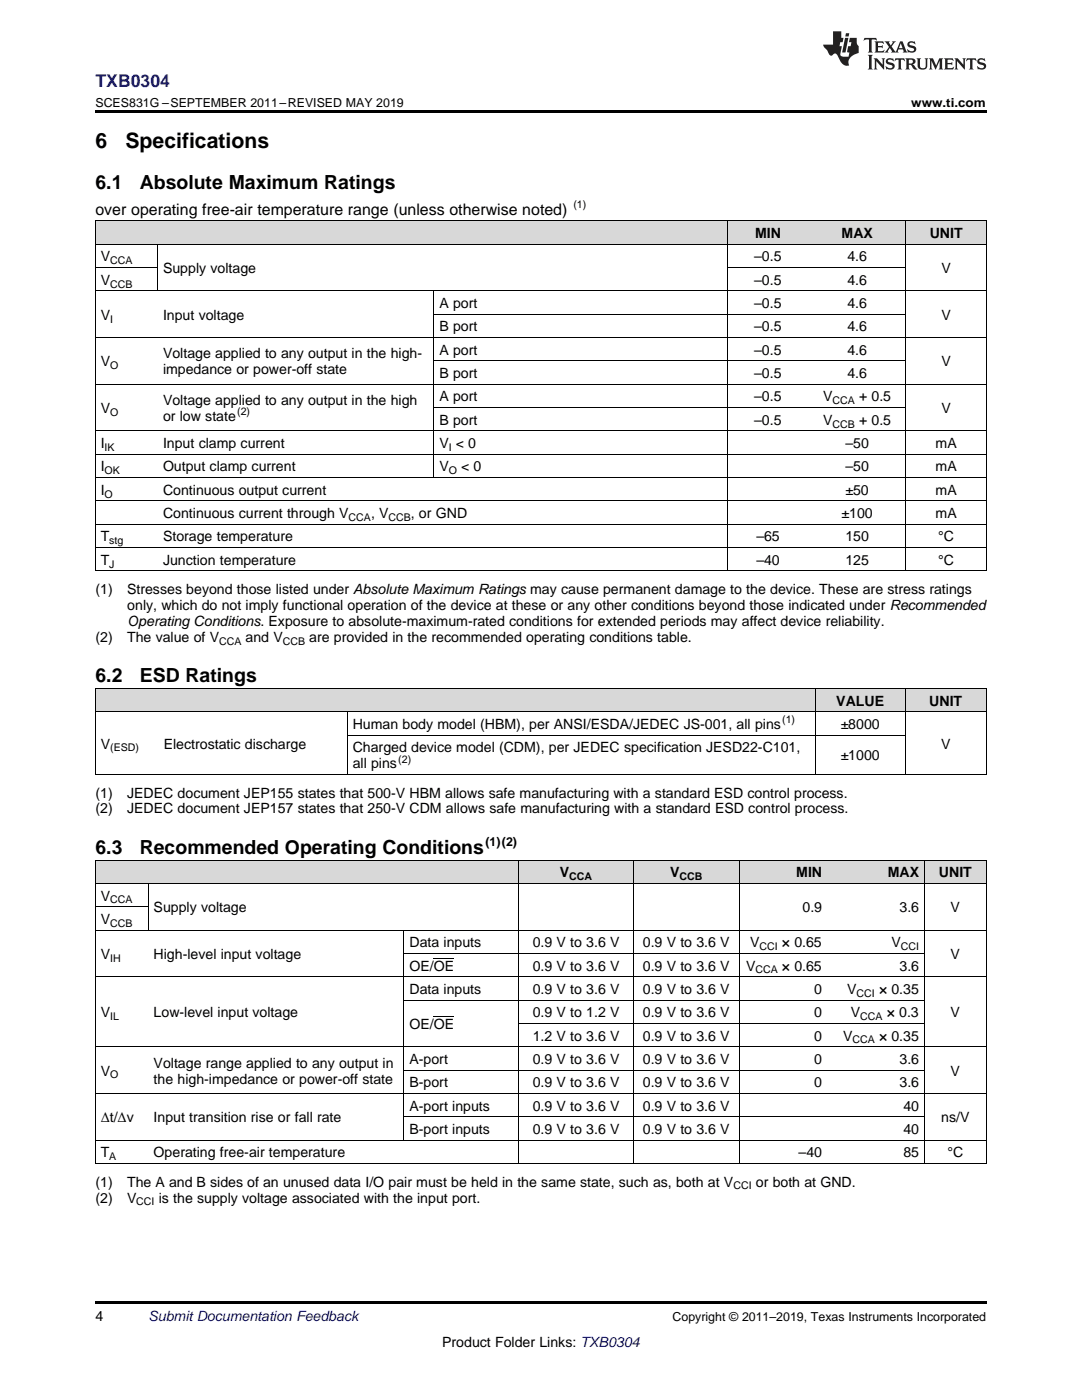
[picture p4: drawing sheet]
<svg xmlns="http://www.w3.org/2000/svg" width="216mm" height="279mm" viewBox="0 0 216 279" stroke-linecap="round" stroke-linejoin="round" font-family="sans-serif">
<defs><g id="words">
<g font-size="4.2">
<text x="19" y="29.6">6</text>
<text x="25" y="29.6">Specifications</text>
</g>
<g font-size="3.9">
<text x="19" y="37.7">6.1</text>
<text x="27.9" y="37.7">Absolute Maximum Ratings</text>
<text x="19" y="136.2">6.2</text>
<text x="27.9" y="136.2">ESD Ratings</text>
<text x="19" y="170.4">6.3</text>
<text x="27.9" y="170.4">Recommended Operating Conditions</text>
</g>
<text font-size="3.5" fill="#00f" x="19" y="17.3">TXB0304</text>
<text font-size="3.2" x="19" y="42.9">over operating free-air temperature range (unless otherwise noted)</text>
<g font-size="2.8">
<text x="150.7" y="47.5">MIN</text>
<text x="167.9" y="47.5">MAX</text>
<text x="185.5" y="47.5">UNIT</text>
<text x="20.1" y="52.2">V</text>
<text x="150.5" y="52.2">–0.5</text>
<text x="169.1" y="52.2">4.6</text>
<text x="20.1" y="56.8">V</text>
<text x="32.5" y="54.5">Supply voltage</text>
<text x="150.5" y="56.8">–0.5</text>
<text x="169.1" y="56.8">4.6</text>
<text x="187.9" y="54.5">V</text>
<text x="20.1" y="63.8">V</text>
<text x="32.5" y="63.8">Input voltage</text>
<text x="87.7" y="61.5">A port</text>
<text x="150.5" y="61.5">–0.5</text>
<text x="169.1" y="61.5">4.6</text>
<text x="187.9" y="63.8">V</text>
<text x="32.5" y="71.5">Voltage applied to any output in the high-</text>
<text x="87.7" y="66.1">B port</text>
<text x="87.7" y="70.8">A port</text>
<text x="150.5" y="66.1">–0.5</text>
<text x="150.5" y="70.8">–0.5</text>
<text x="169.1" y="66.1">4.6</text>
<text x="169.1" y="70.8">4.6</text>
<text x="20.1" y="73.1">V</text>
<text x="32.5" y="74.7">impedance or power-off state</text>
<text x="87.7" y="75.5">B port</text>
<text x="150.5" y="75.5">–0.5</text>
<text x="169.1" y="75.5">4.6</text>
<text x="187.9" y="73.1">V</text>
<text x="20.1" y="82.4">V</text>
<text x="32.5" y="80.9">Voltage applied to any output in the high</text>
<text x="87.7" y="80.1">A port</text>
<text x="150.5" y="80.1">–0.5</text>
<text x="164.3" y="80.1">V</text>
<text x="171.4" y="80.1">+ 0.5</text>
<text x="187.9" y="82.4">V</text>
<text x="20.1" y="89.4">I</text>
<text x="32.5" y="84">or low state</text>
<text x="32.5" y="89.4">Input clamp current</text>
<text x="87.7" y="84.8">B port</text>
<text x="87.7" y="89.4">V &lt; 0</text>
<text x="150.5" y="84.8">–0.5</text>
<text x="164.3" y="84.8">V</text>
<text x="168.7" y="89.4">–50</text>
<text x="171.4" y="84.8">+ 0.5</text>
<text x="186.7" y="89.4">mA</text>
<text x="20.1" y="94.1">I</text>
<text x="32.5" y="94.1">Output clamp current</text>
<text x="87.7" y="94.1">V</text>
<text x="92" y="94.1">&lt; 0</text>
<text x="168.7" y="94.1">–50</text>
<text x="186.7" y="94.1">mA</text>
<text x="20.1" y="98.7">I</text>
<text x="32.5" y="98.7">Continuous output current</text>
<text x="168.7" y="98.7">±50</text>
<text x="186.7" y="98.7">mA</text>
<text x="32.5" y="103.4">Continuous current through V</text>
<text x="74" y="103.4">, V</text>
<text x="82" y="103.4">, or GND</text>
<text x="167.9" y="103.4">±100</text>
<text x="186.7" y="103.4">mA</text>
<text x="20.1" y="108.1">T</text>
<text x="20.1" y="112.7">T</text>
<text x="32.5" y="108.1">Storage temperature</text>
<text x="32.5" y="112.7">Junction temperature</text>
<text x="150.9" y="108.1">–65</text>
<text x="150.9" y="112.7">–40</text>
<text x="168.7" y="108.1">150</text>
<text x="168.7" y="112.7">125</text>
<text x="187.2" y="108.1">°C</text>
<text x="187.2" y="112.7">°C</text>
<text x="19" y="118.6">(1)</text>
<text x="25.4" y="118.6">Stresses beyond those listed under Absolute Maximum Ratings may cause permanent damage to the device. These are stress ratings</text>
<text x="25.4" y="121.7">only, which do not imply functional operation of the device at these or any other conditions beyond those indicated under Recommended</text>
<text x="25.4" y="124.9">Operating Conditions. Exposure to absolute-maximum-rated conditions for extended periods may affect device reliability.</text>
<text x="19" y="128.1">(2)</text>
<text x="25.4" y="128.1">The value of V</text>
<text x="49" y="128.1">and V</text>
<text x="61.7" y="128.1">are provided in the recommended operating conditions table.</text>
<text x="166.9" y="140.8">VALUE</text>
<text x="185.4" y="140.8">UNIT</text>
<text x="20.1" y="149.4">V</text>
<text x="32.7" y="149.4">Electrostatic discharge</text>
<text x="70.4" y="145.5">Human body model (HBM), per ANSI/ESDA/JEDEC JS-001, all pins</text>
<text x="167.7" y="145.5">±8000</text>
<text x="187.8" y="149.4">V</text>
<text x="70.4" y="150.1">Charged device model (CDM), per JEDEC specification JESD22-C101,</text>
<text x="70.4" y="153.3">all pins</text>
<text x="167.7" y="151.7">±1000</text>
<text x="19" y="159.2">(1)</text>
<text x="25.4" y="159.2">JEDEC document JEP155 states that 500-V HBM allows safe manufacturing with a standard ESD control process.</text>
<text x="19" y="162.3">(2)</text>
<text x="25.4" y="162.3">JEDEC document JEP157 states that 250-V CDM allows safe manufacturing with a standard ESD control process.</text>
<text x="20.1" y="179.7">V</text>
<text x="111.7" y="175.1">V</text>
<text x="133.7" y="175.1">V</text>
<text x="158.9" y="175.1">MIN</text>
<text x="177.2" y="175.1">MAX</text>
<text x="187.4" y="175.1">UNIT</text>
<text x="20.1" y="184.4">V</text>
<text x="30.7" y="182.1">Supply voltage</text>
<text x="160.1" y="182.1">0.9</text>
<text x="179.5" y="182.1">3.6</text>
<text x="189.7" y="182.1">V</text>
<text x="20.1" y="191.4">V</text>
<text x="30.7" y="191.4">High-level input voltage</text>
<text x="81.7" y="189.1">Data inputs</text>
<text x="106.3" y="189.1">0.9 V to 3.6 V</text>
<text x="128.3" y="189.1">0.9 V to 3.6 V</text>
<text x="149.7" y="189.1">V</text>
<text x="156" y="189.1">× 0.65</text>
<text x="177.9" y="189.1">V</text>
<text x="189.7" y="191.4">V</text>
<text x="81.7" y="193.7">OE/OE</text>
<text x="106.3" y="193.7">0.9 V to 3.6 V</text>
<text x="128.3" y="193.7">0.9 V to 3.6 V</text>
<text x="148.9" y="193.7">V</text>
<text x="156" y="193.7">× 0.65</text>
<text x="179.5" y="193.7">3.6</text>
<text x="20.1" y="203">V</text>
<text x="30.7" y="203">Low-level input voltage</text>
<text x="81.7" y="198.4">Data inputs</text>
<text x="106.3" y="198.4">0.9 V to 3.6 V</text>
<text x="106.3" y="203">0.9 V to 1.2 V</text>
<text x="128.3" y="198.4">0.9 V to 3.6 V</text>
<text x="128.3" y="203">0.9 V to 3.6 V</text>
<text x="162.5" y="198.4">0</text>
<text x="162.5" y="203">0</text>
<text x="169.1" y="198.4">V</text>
<text x="169.8" y="203">V</text>
<text x="175.4" y="198.4">× 0.35</text>
<text x="177" y="203">× 0.3</text>
<text x="189.7" y="203">V</text>
<text x="81.7" y="205.4">OE/OE</text>
<text x="106.3" y="207.7">1.2 V to 3.6 V</text>
<text x="128.3" y="207.7">0.9 V to 3.6 V</text>
<text x="162.5" y="207.7">0</text>
<text x="168.2" y="207.7">V</text>
<text x="175.4" y="207.7">× 0.35</text>
<text x="20.1" y="214.7">V</text>
<text x="30.7" y="213.1">Voltage range applied to any output in</text>
<text x="81.7" y="212.3">A-port</text>
<text x="106.3" y="212.3">0.9 V to 3.6 V</text>
<text x="128.3" y="212.3">0.9 V to 3.6 V</text>
<text x="162.5" y="212.3">0</text>
<text x="179.5" y="212.3">3.6</text>
<text x="189.7" y="214.7">V</text>
<text x="30.7" y="216.3">the high-impedance or power-off state</text>
<text x="81.7" y="217">B-port</text>
<text x="81.7" y="221.7">A-port inputs</text>
<text x="106.3" y="217">0.9 V to 3.6 V</text>
<text x="106.3" y="221.7">0.9 V to 3.6 V</text>
<text x="128.3" y="217">0.9 V to 3.6 V</text>
<text x="128.3" y="221.7">0.9 V to 3.6 V</text>
<text x="162.5" y="217">0</text>
<text x="179.5" y="217">3.6</text>
<text x="180.3" y="221.7">40</text>
<text x="20.1" y="224">Δt/Δv</text>
<text x="30.7" y="224">Input transition rise or fall rate</text>
<text x="81.7" y="226.3">B-port inputs</text>
<text x="106.3" y="226.3">0.9 V to 3.6 V</text>
<text x="128.3" y="226.3">0.9 V to 3.6 V</text>
<text x="180.3" y="226.3">40</text>
<text x="187.8" y="224">ns/V</text>
<text x="20.1" y="231">T</text>
<text x="30.7" y="231">Operating free-air temperature</text>
<text x="159.3" y="231">–40</text>
<text x="180.3" y="231">85</text>
<text x="189.1" y="231">°C</text>
<text x="19" y="236.8">(1)</text>
<text x="19" y="240">(2)</text>
<text x="25.4" y="236.8">The A and B sides of an unused data I/O pair must be held in the same state, such as, both at V</text>
<text x="25.4" y="240">V</text>
<text x="31.7" y="240">is the supply voltage associated with the input port.</text>
<text x="150.8" y="236.8">or both at GND.</text>
<text x="19" y="263.6">4</text>
<text x="88.2" y="268.9">Product Folder Links: TXB0304</text>
</g>
<text font-size="2.8" fill="#0000c8" x="29.6" y="263.6">Submit Documentation Feedback</text>
<g font-size="2.5">
<text x="19" y="21.4">SCES831G –SEPTEMBER 2011–REVISED MAY 2019</text>
<text x="181.8" y="21.4">www.ti.com</text>
<text x="96.9" y="168.9">(1)(2)</text>
<text x="134.2" y="263.6">Copyright © 2011–2019, Texas Instruments Incorporated</text>
</g>
<g font-size="2.1">
<text x="114.4" y="41.6">(1)</text>
<text x="22" y="52.7">CCA</text>
<text x="22" y="57.4">CCB</text>
<text x="22" y="64.4">I</text>
<text x="22" y="73.7">O</text>
<text x="22" y="83">O</text>
<text x="47.3" y="82.9">(2)</text>
<text x="166.1" y="80.7">CCA</text>
<text x="20.9" y="90">IK</text>
<text x="89.5" y="90">I</text>
<text x="166.1" y="85.3">CCB</text>
<text x="20.9" y="94.7">OK</text>
<text x="89.5" y="94.7">O</text>
<text x="20.9" y="99.3">O</text>
<text x="69.6" y="104">CCA</text>
<text x="77.5" y="104">CCB</text>
<text x="21.8" y="108.6">stg</text>
<text x="21.8" y="113.3">J</text>
<text x="43.7" y="128.7">CCA</text>
<text x="56.4" y="128.7">CCB</text>
<text x="22" y="150">(ESD)</text>
<text x="156.1" y="144.4">(1)</text>
<text x="79.5" y="152.2">(2)</text>
<text x="113.6" y="175.6">CCA</text>
<text x="135.6" y="175.6">CCB</text>
<text x="22" y="180.3">CCA</text>
<text x="22" y="185">CCB</text>
<text x="22" y="191.9">IH</text>
<text x="151.6" y="189.6">CCI</text>
<text x="179.8" y="189.6">CCI</text>
<text x="150.7" y="194.3">CCA</text>
<text x="22" y="203.6">IL</text>
<text x="170.9" y="198.9">CCI</text>
<text x="171.7" y="203.6">CCA</text>
<text x="170.1" y="208.2">CCA</text>
<text x="22" y="215.2">O</text>
<text x="21.8" y="231.5">A</text>
<text x="146.3" y="237.4">CCI</text>
<text x="27.2" y="240.6">CCI</text>
</g>
</g></defs>
<g fill="#d8d8d8">
<path d="M19 171.7h10.6v4.7h-10.6z"/>
<path d="M29.6 171.7h51v4.7h-51z"/>
<path d="M80.6 171.7h22.9v4.7h-22.9z"/>
<path d="M103.5 171.7h22.9v4.7h-22.9z"/>
<path d="M126.4 171.7h21.1v4.7h-21.1z"/>
<path d="M147.5 171.7h17.6v4.7h-17.6z"/>
<path d="M165.1 171.7h19.4v4.7h-19.4z"/>
<path d="M184.5 171.7h12.3v4.7h-12.3z"/>
<path d="M19 137.4h12.6v4.7h-12.6z"/>
<path d="M31.6 137.4h37.7v4.7h-37.7z"/>
<path d="M69.3 137.4h93.4v4.7h-93.4z"/>
<path d="M162.7 137.4h18v4.7h-18z"/>
<path d="M180.7 137.4h16.1v4.7h-16.1z"/>
<path d="M19 44.1h12.5v4.7h-12.5z"/>
<path d="M31.5 44.1h55.1v4.7h-55.1z"/>
<path d="M86.6 44.1h58.7v4.7h-58.7z"/>
<path d="M145.3 44.1h16v4.7h-16z"/>
<path d="M161.3 44.1h19.5v4.7h-19.5z"/>
<path d="M180.8 44.1h16v4.7h-16z"/>
</g>
<g fill="#000">
<path d="M19 22h177.8v.5h-177.8zM19 154.6h.2zM69.2 154.6h.1zM162.6 154.6h.1zM180.6 154.6h.1zM196.7 154.6h.1zM19 232.2h.2zM80.5 232.2h.1zM103.4 232.2h.1zM126.3 232.2h.1zM147.4 232.2h.1zM184.4 232.2h.1z"/>
<path d="M196.7 232.2h.1zM19 259.7h177.8v.5h-177.8z"/>
</g>
<g fill="none" stroke="#000" stroke-width=".2">
<path d="M19 58h177.8M19 53.4h12.5M19 48.7h177.8M19 44.1h177.8M19.1 44.1v69.9M31.4 48.8v9.3M86.6 58.1v37.3M145.2 44.1v69.9M145.3 53.4h35.5M180.8 44.1v69.9M196.8 44.1v69.9M19 76.7h177.8"/>
<path d="M19 67.4h177.8M86.6 72h94.2M86.6 62.7h94.2M19 100h177.8M19 95.3h177.8M19 90.6h177.8M19 86h177.8M86.6 81.3h94.2M19 113.9h177.8M19 109.3h177.8M19 104.6h177.8M19 137.4h177.8"/>
<path d="M19.1 137.4v17.2M162.6 137.4v17.2M180.6 137.4v17.2M196.8 137.4v17.2M19 154.5h177.8M19 142h177.8M69.3 142.1v12.5M69.3 146.7h111.4M19 176.3h177.8M19 171.6h177.8M19.1 171.7v60.5M29.5 176.3v9.4"/>
<path d="M103.5 171.7v60.5M126.3 171.7v60.5M147.5 171.7v60.5M184.4 171.7v60.5M196.8 171.7v60.5M19 194.9h177.8M19 185.6h177.8M19 181h10.6M80.6 185.6v42M80.6 199.6h103.9M80.6 190.3h103.9M19 218.2h177.8"/>
<path d="M19 208.9h177.8M80.6 213.6h103.9M103.5 204.2h81M19 232.2h177.8M19 227.5h177.8M80.6 222.9h103.9"/>
</g>
<g fill="#231f20">
<path d="M172.5 7.6l-.1 .5 .4-.2h.6v.1v2.1l-.2 .4h.9l-.2-.4v-2.1l.1-.1h.5l.5 .2-.2-.5zM174.5 8.3l.2 .3v1.5l-.2 .4h1.8l.2-.6a1.04 1.04 0 0 1-1.3 .2v-.7h.6l.3 .2v-.6l-.3 .2h-.6v-.6l.8-.1 .4 .3-.2-.5zM176.5 8.3l.9 1.1-.9 1.1h.8l-.2-.2 .4-.7 .5 .7-.2 .2h1.5l-.2-.2 .2-.4h.9l.1 .4-.2 .2h1l-.3-.3-.7-1.9h-.5l-.9 2-.8-1 .9-1h-.8l.1 .3-.4 .5-.3-.6 .1-.2zM179.7 8.6l.4 1h-.7zM181.3 8.4a.63 .63 0 0 0-.2 .7 .63 .63 0 0 0 .6 .4l.6 .2 .1 .2a.75 .75 0 0 1-.7 .4 .75 .75 0 0 1-.6-.5l.1 .7 .1-.1a1.11 1.11 0 0 0 1.5-.6 1.13 1.13 0 0 0-1.2-.8l-.1-.4a1.04 1.04 0 0 1 1.2 .2l-.2-.5-.2 .1-.4-.2zM173.2 10.9l.2 .4v2.2l-.2 .4h1l-.3-.4v-2.2l.3-.4zM174.3 11.6l.3 .4v1.5l-.3 .4h.8l-.2-.4v-1.3l1.5 1.7v-1.9l.2-.4h-.7l.2 .4v.9l-1.1-1.3zM177 11.8a.62 .62 0 0 0-.2 .7 .62 .62 0 0 0 .6 .4l.6 .1 .1 .3a.76 .76 0 0 1-.7 .3 .76 .76 0 0 1-.7-.4l.2 .7 .1-.1a1.11 1.11 0 0 0 1.5-.6 1.13 1.13 0 0 0-1.2-.8l-.1-.4a1.04 1.04 0 0 1 1.2 .2l-.2-.6-.2 .1-.5-.1zM178.7 11.6l-.2 .6a.61 .61 0 0 1 .8-.3v1.6l-.2 .4h.9l-.2-.4v-1.6a.63 .63 0 0 1 .7 .3l-.1-.6zM180.6 11.6l.3 .4v1.5l-.3 .4h1l-.2-.2-.1-.8 .6 .2a.76 .76 0 0 0 1.2 .7l-1-1a.58 .58 0 0 0 .6-.5 .58 .58 0 0 0-.5-.6zM181.4 11.9h.1a.45 .45 0 0 1 .5 .1 .45 .45 0 0 1 .1 .5l-.8 .2zM182.9 11.6l.2 .2a2.17 2.17 0 0 0 .3 1.9 .99 .99 0 0 0 1.6-.6v-1.1l.2-.4h-.7l.2 .2a1.92 1.92 0 0 1-.2 1.8 .6 .6 0 0 1-.9-.5v-1.1l.2-.4zM185.4 11.6l.2 .4v1.5l-.2 .4h.7l-.2-.4v-1.4l.8 1.8 .8-1.8v1.4l-.2 .4h.9l-.2-.4v-1.5l.2-.4h-.8l-.6 1.5-.6-1.5zM188.4 11.6l.2 .4v1.5l-.2 .4h1.8l.1-.6a1.04 1.04 0 0 1-1.2 .1v-.6h.5l.4 .2v-.6l-.4 .2h-.5v-.7h.8l.3 .3-.1-.6zM190.5 11.6l.2 .4v1.5l-.2 .4h.7l-.2-.4v-1.3l1.5 1.7v-1.9l.2-.4h-.7l.2 .4v.9l-1.1-1.3zM192.9 11.6l-.1 .6a.61 .61 0 0 1 .7-.3l.1 1.6-.3 .4h1l-.3-.4 .1-1.6a.63 .63 0 0 1 .7 .3l-.1-.6zM195.2 11.8a.62 .62 0 0 0-.2 .7 .62 .62 0 0 0 .6 .4l.6 .1 .1 .3a.76 .76 0 0 1-.7 .3 .76 .76 0 0 1-.6-.4l.1 .7 .1-.1a1.11 1.11 0 0 0 1.6-.6 1.13 1.13 0 0 0-1.3-.8l-.1-.4a1.04 1.04 0 0 1 1.2 .2l-.1-.6-.2 .1-.5-.1z"/>
<path d="M166.2 6.3v2.6h-1.9v.4l.8 .9a.91 .91 0 0 0 1 .8 .56 .56 0 0 1 .5-.3 .56 .56 0 0 1 .5 .3l.4 .8a1.53 1.53 0 0 0 1.9 1.2 1.54 1.54 0 0 1 1-2.1l.9-.3v-1.4a1.52 1.52 0 0 1-.4-1.6h-1.3l-.2 .8h.5l-.2 .8h-.5l-.1 1v.2l.4 .1-.2 .8a1.93 1.93 0 0 1-1.6-.3l.3-1.8h-.5l.2-.8h.4l.2-.8h-.4v-1.3zM168.6 7.6l-.6 2.9h.7l.6-2.9zM168.8 6.6l-.1 .7h.6l.2-.7z"/>
</g>
<path d="M86.5 191.2h4.1M86.5 202.9h4.1" fill="none" stroke="#000" stroke-width=".2"/>
<use href="#words"/>
</svg>
